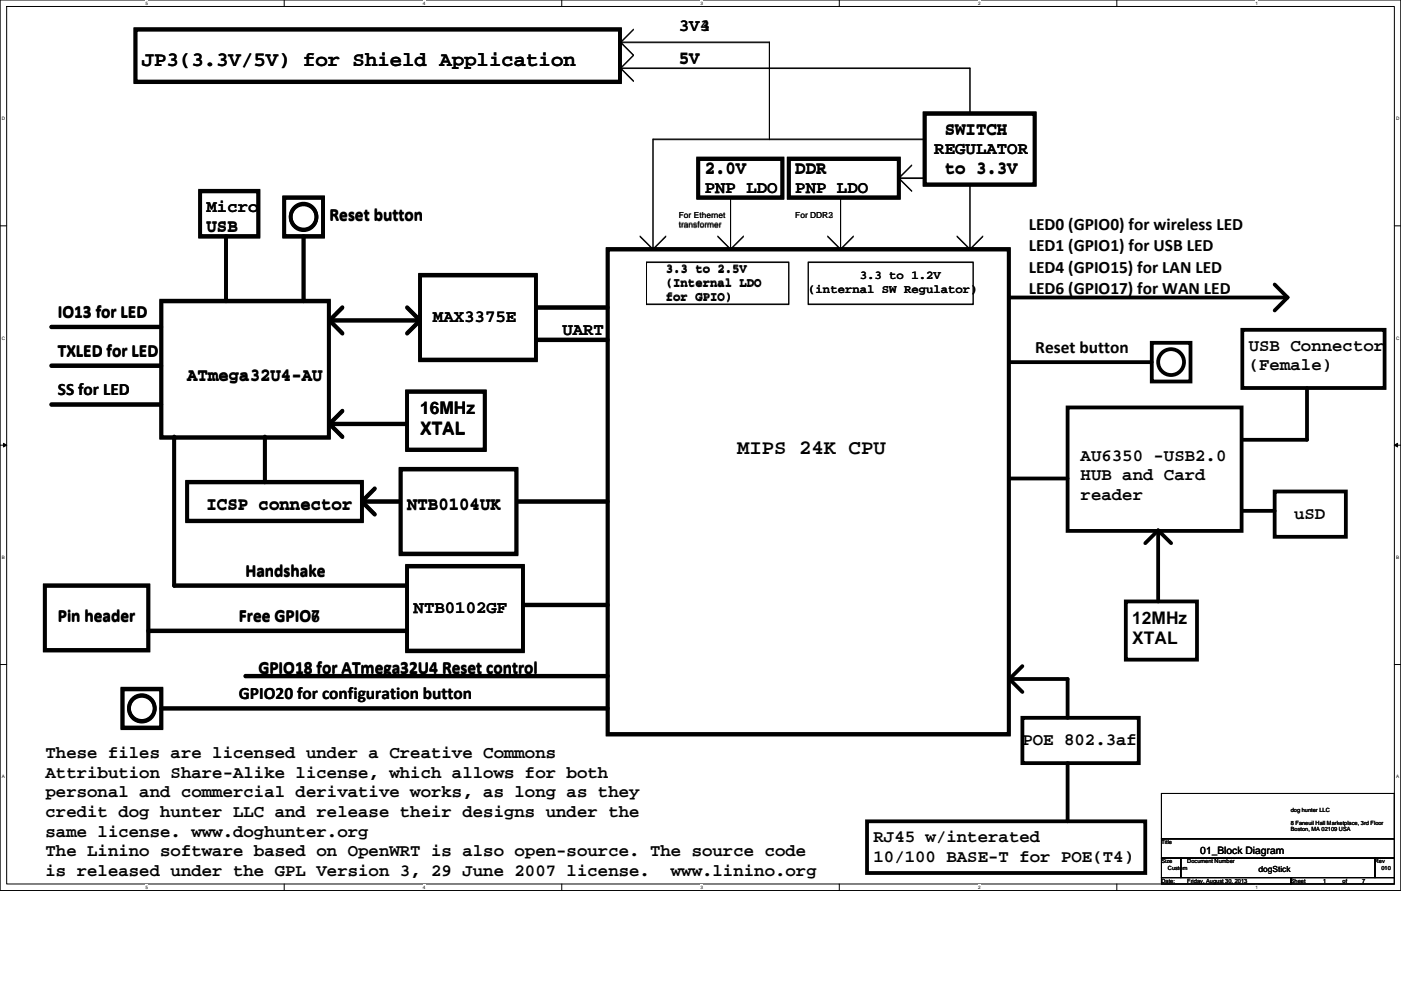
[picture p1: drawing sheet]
<svg xmlns="http://www.w3.org/2000/svg" width="297mm" height="210mm" viewBox="0 0 297 210" stroke-linecap="round" stroke-linejoin="round" font-family="sans-serif">
<defs><g id="words">
<g font-size="4.4">
<text x="30.1" y="14.1">JP3(3.3V/5V) for Shield Application</text>
<text x="156.3" y="96.4">MIPS 24K CPU</text>
</g>
<g font-size="3.7">
<text x="143.9" y="6.6">3V3</text>
<text x="143.9" y="6.5">3V4</text>
<text x="143.9" y="13.5">5V</text>
<text x="200.3" y="28.4">SWITCH</text>
<text x="198.1" y="32.6">REGULATOR</text>
<text x="149.4" y="36.8">2.0V</text>
<text x="149.4" y="41">PNP LDO</text>
<text x="168.6" y="36.8">DDR</text>
<text x="168.6" y="41">PNP LDO</text>
<text x="200.3" y="36.8">to 3.3V</text>
<text x="43.8" y="44.9">Micro</text>
<text x="69.9" y="46.7">Reset button</text>
<text x="43.8" y="49.1">USB</text>
<text x="218.1" y="48.8">LED0 (GPIO0) for wireless LED</text>
<text x="218.1" y="53.3">LED1 (GPIO1) for USB LED</text>
<text x="218.1" y="57.8">LED4 (GPIO15) for LAN LED</text>
<text x="218.1" y="62.3">LED6 (GPIO17) for WAN LED</text>
<text x="12.3" y="67.3">IO13 for LED</text>
<text x="91.8" y="68.4">MAX3375E</text>
<text x="119.2" y="71.1">UART</text>
<text x="12.3" y="75.5">TXLED for LED</text>
<text x="219.5" y="74.8">Reset button</text>
<text x="264.8" y="74.4">USB Connector</text>
<text x="12.3" y="83.8">SS for LED</text>
<text x="39.7" y="80.7">ATmega32U4-AU</text>
<text x="264.8" y="78.6">(Female)</text>
<text x="89.1" y="87.8">16MHz</text>
<text x="89.1" y="92.1">XTAL</text>
<text x="229.1" y="97.7">AU6350 -USB2.0</text>
<text x="229.1" y="101.9">HUB and Card</text>
<text x="229.1" y="106">reader</text>
<text x="43.8" y="108.1">ICSP connector</text>
<text x="86.3" y="108.1">NTB0104UK</text>
<text x="274.4" y="110.1">uSD</text>
<text x="52" y="122.3">Handshake</text>
<text x="12.3" y="131.8">Pin header</text>
<text x="50.6" y="131.9">Free GPIO7</text>
<text x="50.6" y="131.8">Free GPIO6</text>
<text x="87.7" y="130.1">NTB0102GF</text>
<text x="240.1" y="132.3">12MHz</text>
<text x="240.1" y="136.7">XTAL</text>
<text x="54.8" y="142.7">GPIO18 for ATmega32U4 Reset control</text>
<text x="50.6" y="148.4">GPIO20 for configuration button</text>
<text x="9.7" y="160.8">These files are licensed under a Creative Commons</text>
<text x="216.8" y="158.1">POE 802.3af</text>
<text x="9.7" y="165">Attribution Share-Alike license, which allows for both</text>
<text x="9.7" y="169.1">personal and commercial derivative works, as long as they</text>
<text x="9.7" y="173.3">credit dog hunter LLC and release their designs under the</text>
<text x="9.7" y="177.5">same license. www.doghunter.org</text>
<text x="185.2" y="178.6">RJ45 w/interated</text>
<text x="9.7" y="181.7">The Linino software based on OpenWRT is also open-source. The source code</text>
<text x="9.7" y="185.8">is released under the GPL Version 3, 29 June 2007 license.</text>
<text x="142.2" y="185.8">www.linino.org</text>
<text x="185.2" y="182.8">10/100 BASE-T for POE(T4)</text>
</g>
<g font-size="2.6">
<text x="141.2" y="57.7">3.3 to 2.5V</text>
<text x="182.3" y="59.1">3.3 to 1.2V</text>
<text x="141.2" y="60.7">(Internal LDO</text>
<text x="141.2" y="63.7">for GPIO)</text>
<text x="171.4" y="62.1">(internal SW Regulator)</text>
</g>
<text font-size="2.2" x="254.5" y="181.2">01_Block Diagram</text>
<g font-size="1.8">
<text x="143.9" y="46.3">For Ethernet</text>
<text x="168.6" y="46.3">For DDR2</text>
<text x="168.6" y="46.2">For DDR3</text>
<text x="143.9" y="48.4">transformer</text>
<text x="266.8" y="185">dogStick</text>
</g>
<g font-size="1.2">
<text x="273.7" y="172.2">dog hunter LLC</text>
<text x="246.2" y="179">Title</text>
<text x="273.7" y="174.9">8 Faneuil Hall Marketplace, 3rd Floor</text>
<text x="273.7" y="176.3">Boston, MA 02109 USA</text>
<text x="246.2" y="183.1">Size</text>
<text x="247.6" y="184.5">Custom</text>
<text x="251.7" y="183.1">Document Number</text>
<text x="291.5" y="183.1">Rev</text>
<text x="292.9" y="184.5">010</text>
<text x="246.2" y="187.3">Date:</text>
<text x="251.7" y="187.3">Friday, August 30, 2013</text>
<text x="273.7" y="187.3">Sheet</text>
<text x="280.5" y="187.3">1</text>
<text x="284.6" y="187.3">of</text>
<text x="288.8" y="187.3">7</text>
</g>
<g font-size="1">
<text x="30.8" y="1">5</text>
<text x="89.7" y="1">4</text>
<text x="148.5" y="1">3</text>
<text x="207.4" y="1">2</text>
<text x="266.2" y="1">1</text>
<text x=".4" y="25.5">D</text>
<text x="296" y="25.5">D</text>
<text x=".4" y="72.1">C</text>
<text x="296" y="72.1">C</text>
<text x=".4" y="118.6">B</text>
<text x="296" y="118.6">B</text>
<text x=".4" y="165.1">A</text>
<text x="296" y="165.1">A</text>
<text x="30.8" y="188.5">5</text>
<text x="89.7" y="188.5">4</text>
<text x="148.5" y="188.5">3</text>
<text x="207.4" y="188.5">2</text>
<text x="266.2" y="188.5">1</text>
</g>
</g></defs>
<path d="M0 0h297v188.9h-297zM1.4 1.4h294.2v186.1h-294.2z" fill="none" stroke="#000" stroke-width=".21"/>
<g fill="#fff">
<path d="M30.8 .1h.6v1.1h-.6z"/>
<path d="M30.8 187.6h.6v1.1h-.6z"/>
</g>
<path d="M60.3 0v1.4M60.3 187.5v1.4" fill="none" stroke="#000" stroke-width=".21"/>
<g fill="#fff">
<path d="M89.7 .1h.5v1.1h-.5z"/>
<path d="M89.7 187.6h.5v1.1h-.5z"/>
</g>
<path d="M119.1 0v1.4M119.1 187.5v1.4" fill="none" stroke="#000" stroke-width=".21"/>
<g fill="#fff">
<path d="M148.5 .1h.6v1.1h-.6z"/>
<path d="M148.5 187.6h.6v1.1h-.6z"/>
</g>
<path d="M177.9 0v1.4M177.9 187.5v1.4" fill="none" stroke="#000" stroke-width=".21"/>
<g fill="#fff">
<path d="M207.4 .1h.5v1.1h-.5z"/>
<path d="M207.4 187.6h.5v1.1h-.5z"/>
</g>
<path d="M236.8 0v1.4M236.8 187.5v1.4" fill="none" stroke="#000" stroke-width=".21"/>
<g fill="#fff">
<path d="M266.2 .1h.6v1.1h-.6z"/>
<path d="M266.2 187.6h.6v1.1h-.6z"/>
<path d="M.4 24.6h.7v1.1h-.7z"/>
<path d="M296 24.6h.7v1.1h-.7z"/>
<path d="M.4 71.2h.7v1.1h-.7z"/>
<path d="M296 71.2h.7v1.1h-.7z"/>
</g>
<path d="M0 47.9h1.4M295.6 47.9h1.4" fill="none" stroke="#000" stroke-width=".21"/>
<g fill="#fff">
<path d="M.4 117.7h.7v1.1h-.7z"/>
<path d="M296 117.7h.6v1.1h-.6z"/>
</g>
<path d="M0 94.4h1.4M295.6 94.4h1.4" fill="none" stroke="#000" stroke-width=".21"/>
<path d="M.7 94l.7 .4-.7 .4zM295.6 94.4l.7-.4v.8z" fill="#000" stroke="#000" stroke-width=".21"/>
<g fill="#fff">
<path d="M.4 164.2h.7v1.1h-.7z"/>
<path d="M296 164.2h.6v1.1h-.6z"/>
</g>
<g fill="none" stroke="#000" stroke-width=".21">
<path d="M131.6 14.5l2.7 2.8M131.6 14.5h74.1v9.7M131.6 14.4h74.1v9.6M131.6 9.1l2.7 2.7-2.7 2.7M131.6 14.4l2.7 2.7M131.6 8.9l2.7 2.8-2.7 2.7M131.6 9.1h31.5v20.5M131.6 8.9h31.5v20.6M134.3 6.3l-2.7 2.8M134.3 6.2l-2.7 2.7M172.7 31h.1M172.7 30.9h.1"/>
<path d="M190.6 37.7h5.4M190.6 37.7l2.7 2.8M193.3 35.1l-2.7 2.8M193.3 35l-2.7 2.7M196 29.6h-57.6v23.3l2.8-2.7M196 37.9h-5.4l2.7 2.7M196 29.5h-57.6v23.3M205.7 39.2v13.7M205.7 39.1v13.7M135.7 50.2l2.7 2.7M135.7 50.1l2.7 2.7M137.1 55.7h30.1v8.9h-30.1z"/>
<path d="M137.1 55.6h30.1v8.9h-30.1zM141.2 50.1l-2.8 2.7M152.2 50.2l2.7 2.7M152.2 50.1l2.7 2.7M154.9 42v10.9l2.7-2.7M154.9 41.8v11M157.6 50.1l-2.7 2.7M171.4 55.7h34.9v8.9h-34.9zM171.4 55.6h34.9v8.9h-34.9zM175.5 50.2l2.7 2.7M175.5 50.1l2.7 2.7 2.8-2.7M178.2 42v10.9l2.8-2.7"/>
<path d="M178.2 41.8v11M202.9 50.2l2.8 2.7 2.7-2.7M202.9 50.1l2.8 2.7M208.4 50.1l-2.7 2.7M0 140.9h1.4M295.6 140.9h1.4M246.2 168.3h49.4v9.6h-49.4zM246.2 177.9h49.4v4.1h-49.4zM246.2 182h4.2v4.1h-4.2zM246.2 186.1h27.5v1.4h-27.5zM250.4 182h41.1v4.1h-41.1zM273.7 186.1h21.9v1.4h-21.9z"/>
<path d="M291.5 182h4.1v4.1h-4.1z"/>
</g>
<g fill="none" stroke="#000" stroke-width=".8">
<path d="M28.7 6.3h102.7v11.1h-102.7zM28.7 6.2h102.7v11.1h-102.7zM148 33.7h17.9v8.3h-17.9zM148 33.6h17.9v8.2h-17.9zM167.2 33.7h23.4v8.3h-23.4zM167.2 33.6h23.4v8.2h-23.4zM196 24.2h23.4v15h-23.4zM196 24h23.4v15.1h-23.4zM42.4 40.6h12.4v9.6h-12.4zM42.4 40.5h12.4v9.6h-12.4zM47.9 50.1v13.7M47.9 50.2v13.7"/>
<path d="M60.3 42h8.2v8.2h-8.2zM60.3 41.8h8.2v8.3h-8.2zM64.4 50.2v13.7M64.4 50.1v13.7M89.1 58.4h24.5v18h-24.5zM89.1 58.3h24.5v18h-24.5zM128.8 52.9h85.1v102.9h-85.1zM128.8 52.8h85.1v102.9h-85.1zM10.9 69.4h23.3M10.9 77.6h23.3M10.9 77.5h23.3M10.9 69.3h23.3"/>
<path d="M34.2 63.9h35.5v29h-35.5zM34.2 63.8h35.5v28.9h-35.5zM69.9 68l2.7 2.8M69.9 67.9l2.7 2.7M69.9 67.9h19.2M72.6 65.3l-2.7 2.7M72.6 65.2l-2.7 2.7M86.3 65.2l2.8 2.7M86.3 65.3l2.8 2.7h-19.2M89.1 68l-2.8 2.8M89.1 67.9l-2.8 2.7M113.7 72.2h15.1"/>
<path d="M113.7 65.3h15.1M113.7 72h15.1M113.7 65.2h15.1M214 63.1h59M214 76.8h30.2M244.2 72.7h8.2v8.2h-8.2zM263.4 70h30.2v12.3h-30.2zM270.3 60.3l2.7 2.8M273 63.1l-2.7 2.7M10.9 85.9h23.3M10.9 85.7h23.3M36.9 92.7v31.6h49.4"/>
<path d="M36.9 92.6v31.5h49.4M56.2 92.7v9.6M56.2 92.6v9.6M69.9 90h16.4M69.9 90l2.7 2.7M69.9 89.9l2.7 2.7M69.9 89.9h16.4M72.6 87.2l-2.7 2.8M72.6 87.1l-2.7 2.8M84.9 99.6h24.6v18h-24.6zM84.9 99.4h24.6v18h-24.6zM86.3 83.1h16.5v12.4h-16.5z"/>
<path d="M86.3 83h16.5v12.3h-16.5zM226.4 86.4h36.8v26.2h-36.8zM277.1 82.3v11h-13.7M39.7 102.3h37v8.3h-37zM39.7 102.2h37v8.2h-37zM76.7 106.4l2.8 2.8M76.7 106.4h7.8M76.7 106.3l2.8 2.8M76.7 106.3h7.8M79.5 103.7l-2.8 2.7M79.5 103.6l-2.8 2.7M109.6 106.3h19.2"/>
<path d="M109.6 106.4h19.2M214 101.5h12.4M245.6 112.5l-2.8 2.7M248.3 115.2l-2.7-2.7v15.1M263.4 108.4h6.9M270.3 104.2h15v9.7h-15zM9.5 124.3h22v13.7h-22zM9.5 124.1h22v13.8h-22zM31.5 133.9h54.8M31.5 133.7h54.8M86.3 120.2h24.6v17.9h-24.6zM86.3 120h24.6v18h-24.6z"/>
<path d="M111 128.4h17.8M111 128.2h17.8M238.7 127.6h15.1v12.3h-15.1zM26 146.2h8.2v8.3h-8.2zM26 146.1h8.2v8.2h-8.2zM34.2 150.3h94.6M34.2 150.2h94.6M52 143.5h76.8M52 143.3h76.8M214 144h12.4v8.3M214 144l2.8 2.8M216.8 152.3h24.6v9.6h-24.6z"/>
<path d="M216.8 141.3l-2.8 2.7M183.8 174.2h59v11h-59zM226.4 161.9v12.3"/>
<circle cx="64.4" cy="45.9" r="2.74"/>
<circle cx="64.4" cy="46.1" r="2.73"/>
<circle cx="248.3" cy="76.8" r="2.75"/>
<circle cx="30.1" cy="150.2" r="2.73"/>
<circle cx="30.1" cy="150.3" r="2.73"/>
</g>
<use href="#words"/>
</svg>
